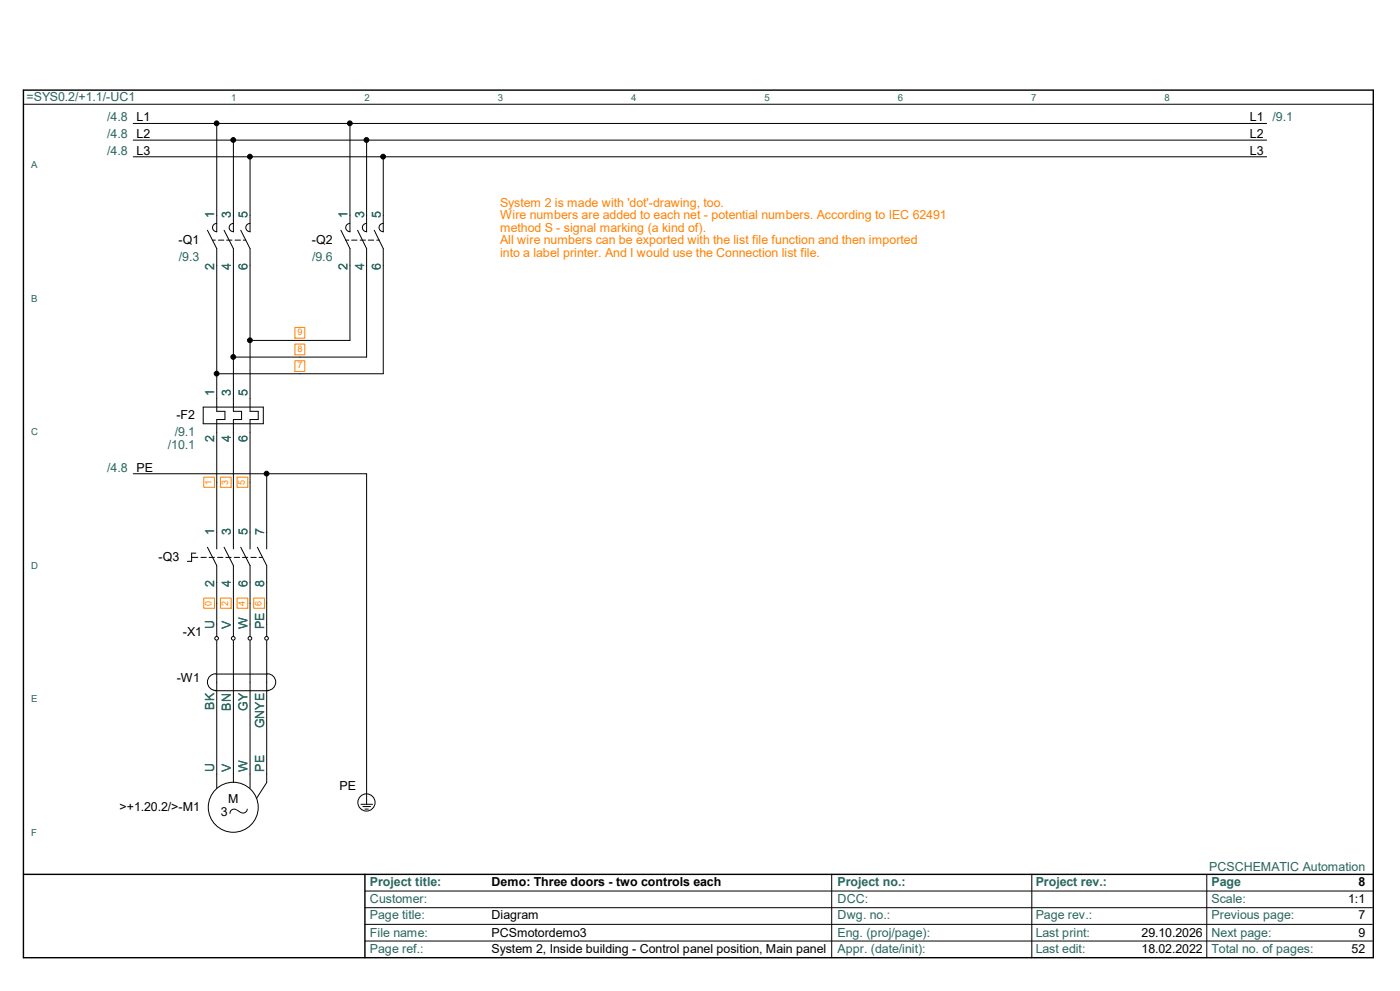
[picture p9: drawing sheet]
<svg xmlns="http://www.w3.org/2000/svg" width="420mm" height="297mm" viewBox="0 0 420 297" stroke-linecap="round" stroke-linejoin="round" font-family="sans-serif">
<defs><g id="words">
<g font-size="3.7" fill="#27675f">
<text x="8" y="30.2">=SYS0.2/+1.1/-UC1</text>
<text x="32.2" y="36.4">/4.8</text>
<text x="32.2" y="41.4">/4.8</text>
<text x="381.8" y="36.4">/9.1</text>
<text x="32.2" y="46.4">/4.8</text>
<text x="64.3" y="65.3" transform="rotate(-90 64.3 65.3)">1</text>
<text x="69.2" y="65.3" transform="rotate(-90 69.2 65.3)">3</text>
<text x="74.2" y="65.3" transform="rotate(-90 74.2 65.3)">5</text>
<text x="104.2" y="65.3" transform="rotate(-90 104.2 65.3)">1</text>
<text x="109.2" y="65.3" transform="rotate(-90 109.2 65.3)">3</text>
<text x="114.2" y="65.3" transform="rotate(-90 114.2 65.3)">5</text>
<text x="53.7" y="78.2">/9.3</text>
<text x="64.3" y="80.9" transform="rotate(-90 64.3 80.9)">2</text>
<text x="69.2" y="80.9" transform="rotate(-90 69.2 80.9)">4</text>
<text x="74.2" y="80.9" transform="rotate(-90 74.2 80.9)">6</text>
<text x="93.6" y="78.2">/9.6</text>
<text x="104.2" y="80.9" transform="rotate(-90 104.2 80.9)">2</text>
<text x="109.2" y="80.9" transform="rotate(-90 109.2 80.9)">4</text>
<text x="114.2" y="80.9" transform="rotate(-90 114.2 80.9)">6</text>
<text x="64.3" y="118.8" transform="rotate(-90 64.3 118.8)">1</text>
<text x="69.2" y="118.8" transform="rotate(-90 69.2 118.8)">3</text>
<text x="74.2" y="118.8" transform="rotate(-90 74.2 118.8)">5</text>
<text x="52.4" y="130.7">/9.1</text>
<text x="50.4" y="134.4">/10.1</text>
<text x="64.3" y="132.3" transform="rotate(-90 64.3 132.3)">2</text>
<text x="69.2" y="132.3" transform="rotate(-90 69.2 132.3)">4</text>
<text x="74.2" y="132.3" transform="rotate(-90 74.2 132.3)">6</text>
<text x="32.2" y="141.4">/4.8</text>
<text x="64.3" y="160.3" transform="rotate(-90 64.3 160.3)">1</text>
<text x="69.2" y="160.3" transform="rotate(-90 69.2 160.3)">3</text>
<text x="74.2" y="160.3" transform="rotate(-90 74.2 160.3)">5</text>
<text x="79.2" y="160.3" transform="rotate(-90 79.2 160.3)">7</text>
<text x="64.3" y="175.9" transform="rotate(-90 64.3 175.9)">2</text>
<text x="69.2" y="175.9" transform="rotate(-90 69.2 175.9)">4</text>
<text x="74.2" y="175.9" transform="rotate(-90 74.2 175.9)">6</text>
<text x="79.2" y="175.9" transform="rotate(-90 79.2 175.9)">8</text>
<text x="64.3" y="188.5" transform="rotate(-90 64.3 188.5)">U</text>
<text x="69.2" y="188.5" transform="rotate(-90 69.2 188.5)">V</text>
<text x="74.2" y="188.5" transform="rotate(-90 74.2 188.5)">W</text>
<text x="79.2" y="188.5" transform="rotate(-90 79.2 188.5)">PE</text>
<text x="64.3" y="212.7" transform="rotate(-90 64.3 212.7)">BK</text>
<text x="69.2" y="212.9" transform="rotate(-90 69.2 212.9)">BN</text>
<text x="74.2" y="213.1" transform="rotate(-90 74.2 213.1)">GY</text>
<text x="79.2" y="218.3" transform="rotate(-90 79.2 218.3)">GNYE</text>
<text x="64.3" y="231.2" transform="rotate(-90 64.3 231.2)">U</text>
<text x="69.2" y="231.2" transform="rotate(-90 69.2 231.2)">V</text>
<text x="74.2" y="231.2" transform="rotate(-90 74.2 231.2)">W</text>
<text x="79.2" y="231.2" transform="rotate(-90 79.2 231.2)">PE</text>
<text x="362.8" y="260.9">PCSCHEMATIC Automation</text>
<text x="111" y="265.6">Project title:</text>
<text x="251.3" y="265.6">Project no.:</text>
<text x="310.7" y="265.6">Project rev.:</text>
<text x="363.5" y="265.6">Page</text>
<text x="111" y="270.7">Customer:</text>
<text x="111" y="275.5">Page title:</text>
<text x="251.3" y="275.5">Dwg. no.:</text>
<text x="251.3" y="270.7">DCC:</text>
<text x="310.7" y="275.5">Page rev.:</text>
<text x="363.5" y="275.5">Previous page:</text>
<text x="363.5" y="270.7">Scale:</text>
<text x="111" y="280.7">File name:</text>
<text x="251.3" y="280.7">Eng. (proj/page):</text>
<text x="310.7" y="280.7">Last print:</text>
<text x="363.5" y="280.7">Next page:</text>
<text x="111" y="285.5">Page ref.:</text>
<text x="251.3" y="285.5">Appr. (date/init):</text>
<text x="310.7" y="285.5">Last edit:</text>
<text x="363.5" y="285.5">Total no. of pages:</text>
</g>
<g font-size="3.7">
<text x="41" y="36.4">L1</text>
<text x="41" y="41.4">L2</text>
<text x="375" y="36.4">L1</text>
<text x="375" y="41.4">L2</text>
<text x="41" y="46.4">L3</text>
<text x="375" y="46.4">L3</text>
<text x="53.6" y="73.1">-Q1</text>
<text x="93.6" y="73.1">-Q2</text>
<text x="52.9" y="125.6">-F2</text>
<text x="41" y="141.4">PE</text>
<text x="47.6" y="168.1">-Q3</text>
<text x="54.9" y="190.7">-X1</text>
<text x="53" y="204.4">-W1</text>
<text x="101.9" y="236.9">PE</text>
<text x="35.8" y="243">&gt;+1.20.2/&gt;-M1</text>
<text x="66.3" y="244.4">3</text>
<text x="68.5" y="240.7">M</text>
<text x="147.5" y="265.6">Demo: Three doors - two controls each</text>
<text x="407.5" y="265.6">8</text>
<text x="147.5" y="275.5">Diagram</text>
<text x="404.5" y="270.7">1:1</text>
<text x="407.5" y="275.5">7</text>
<text x="147.5" y="280.7">PCSmotordemo3</text>
<text x="342.5" y="280.7">29.10.2026</text>
<text x="407.5" y="280.7">9</text>
<text x="147.5" y="285.5">System 2, Inside building - Control panel position, Main panel</text>
<text x="342.5" y="285.5">18.02.2022</text>
<text x="405.5" y="285.5">52</text>
</g>
<g font-size="3.7" fill="#ff8000">
<text x="150" y="62">System 2 is made with 'dot'-drawing, too.</text>
<text x="150" y="65.7">Wire numbers are added to each net - potential numbers. According to IEC 62491</text>
<text x="150" y="69.4">method S - signal marking (a kind of).</text>
<text x="150" y="73.2">All wire numbers can be exported with the list file function and then imported</text>
<text x="150" y="77">into a label printer. And I would use the Connection list file.</text>
</g>
<g font-size="2.9" fill="#27675f">
<text x="69.3" y="30.4">1</text>
<text x="109.3" y="30.4">2</text>
<text x="149.4" y="30.4">3</text>
<text x="189.3" y="30.4">4</text>
<text x="229.4" y="30.4">5</text>
<text x="269.3" y="30.4">6</text>
<text x="309.4" y="30.4">7</text>
<text x="349.3" y="30.4">8</text>
<text x="9.3" y="50.4">A</text>
<text x="9.3" y="90.4">B</text>
<text x="9.3" y="130.5">C</text>
<text x="9.3" y="170.4">D</text>
<text x="9.3" y="210.4">E</text>
<text x="9.3" y="250.4">F</text>
</g>
<g font-size="2.7" fill="#ff8000">
<text x="89.2" y="100.4">9</text>
<text x="89.2" y="105.4">8</text>
<text x="89.2" y="110.4">7</text>
<text x="63.4" y="145.3" transform="rotate(-90 63.4 145.3)">1</text>
<text x="68.4" y="145.3" transform="rotate(-90 68.4 145.3)">3</text>
<text x="73.4" y="145.3" transform="rotate(-90 73.4 145.3)">5</text>
<text x="63.4" y="181.5" transform="rotate(-90 63.4 181.5)">0</text>
<text x="68.4" y="181.5" transform="rotate(-90 68.4 181.5)">2</text>
<text x="73.4" y="181.5" transform="rotate(-90 73.4 181.5)">4</text>
<text x="78.4" y="181.5" transform="rotate(-90 78.4 181.5)">6</text>
</g>
</g></defs>
<path d="M7 27h405v260h-405zM7 262h405M109.5 262v25" fill="none" stroke="#000" stroke-width=".42"/>
<g fill="none" stroke="#000" stroke-width=".3">
<path d="M7.3 31.2h404.7M40 37h340M65 37v32.5M105 37v32.5M40 47h340M40 42h340M70 42v27.5M75 47v22.5M110 42v27.5M115 47v22.5M62.2 69l2.8 5.5v48.8h2.5v2.4h-2.5v38.8M63.8 72h.8"/>
<path d="M65 67a1.23 1.23 0 0 0-1.2 1.2 1.23 1.23 0 0 0 1.2 1.2M65.5 72h1.6M67.2 69l2.8 5.5v48.8h2.5v2.4h-2.5v38.8M68 72h1.6M70 67a1.23 1.23 0 0 0-1.3 1.2 1.23 1.23 0 0 0 1.3 1.2M70.5 72h1.6M72.2 69l2.8 5.5v48.8h2.5v2.4h-2.5v38.8M73 72h.7M75 67a1.23 1.23 0 0 0-1.3 1.2 1.23 1.23 0 0 0 1.3 1.2M102.3 69l2.7 5.5v27.5h-30M103.7 72h.9M105 67a1.23 1.23 0 0 0-1.3 1.2 1.23 1.23 0 0 0 1.3 1.2"/>
<path d="M105.5 72h1.6M107.3 69l2.7 5.5v32.5h-40M108 72h1.6M110 67a1.23 1.23 0 0 0-1.3 1.2 1.23 1.23 0 0 0 1.3 1.2M110.5 72h1.6M112.3 69l2.7 5.5v37.5h-50M113 72h.8M115 67a1.23 1.23 0 0 0-1.3 1.2 1.23 1.23 0 0 0 1.3 1.2M61 122h18v5h-18zM40 142h70v99M80 142v22.5M57.5 167h1.9"/>
<path d="M58.8 165.8h-1.3v2.4h-1.3M60.3 167h1.6M62.2 164l2.8 5.5v21.3M62.7 167h1.6M65.3 167h1.6M67.2 164l2.8 5.5v21.3M67.7 167h1.6M70.3 167h1.6M72.2 164l2.8 5.5v21.3M72.7 167h1.6M75.3 167h1.6M77.2 164l2.8 5.5v21.3"/>
<path d="M77.7 167h1M65 192v44.2M70 192v42.5M75 192v44.2M80 192v42.5l-3 4.8M64.5 207h16M64.8 202h15.5M64.8 201.9a2.5 2.5 0 0 0-2.6 2.5 2.5 2.5 0 0 0 2.6 2.5M80.3 201.9a2.5 2.5 0 0 1 2.4 2.5 2.5 2.5 0 0 1-2.4 2.5M70.9 242.7a1.23 1.23 0 0 0-1.9 1.1M71 242.7l1.2 .8M74.2 242.5a1.23 1.23 0 0 1-1.8 1"/>
<path d="M108.3 241h3.5M108.9 241.7h2.3M109.5 242.5h1M109.5 272h302.2M109.5 277h302.2M109.5 267h302.5M249.5 262v25M309.5 262v25M362 262v25M109.5 282h302.2"/>
<circle cx="65" cy="37" r=".72"/>
<circle cx="104.9" cy="37" r=".72"/>
<circle cx="70" cy="42" r=".72"/>
<circle cx="75" cy="46.9" r=".72"/>
<circle cx="109.9" cy="42" r=".72"/>
<circle cx="114.9" cy="46.9" r=".72"/>
<circle cx="65" cy="112" r=".72"/>
<circle cx="70" cy="107" r=".72"/>
<circle cx="75" cy="102" r=".72"/>
<circle cx="80" cy="141.9" r=".72"/>
<circle cx="65" cy="191.3" r=".55"/>
<circle cx="70" cy="191.3" r=".55"/>
<circle cx="75" cy="191.3" r=".55"/>
<circle cx="80" cy="191.3" r=".55"/>
<circle cx="70" cy="241.9" r="7.5"/>
<circle cx="109.9" cy="240.5" r="2.58"/>
</g>
<g fill="#000">
<circle cx="65" cy="37" r=".72"/>
<circle cx="104.9" cy="37" r=".72"/>
<circle cx="70" cy="42" r=".72"/>
<circle cx="75" cy="46.9" r=".72"/>
<circle cx="109.9" cy="42" r=".72"/>
<circle cx="114.9" cy="46.9" r=".72"/>
<circle cx="65" cy="112" r=".72"/>
<circle cx="70" cy="107" r=".72"/>
<circle cx="75" cy="102" r=".72"/>
<circle cx="80" cy="141.9" r=".72"/>
</g>
<path d="M88.5 98.1h2.9v3.2h-2.9zM88.5 108.1h2.9v3.2h-2.9zM88.5 103.1h2.9v3.2h-2.9zM61.1 143h3.2v3.1h-3.2zM66.1 143h3.2v3.1h-3.2zM71.1 143h3.2v3.1h-3.2zM61.1 179.2h3.2v3.1h-3.2zM66.1 179.2h3.2v3.1h-3.2zM71.1 179.2h3.2v3.1h-3.2zM76.1 179.2h3.2v3.1h-3.2z" fill="none" stroke="#ff8000" stroke-width=".3"/>
<use href="#words"/>
</svg>
